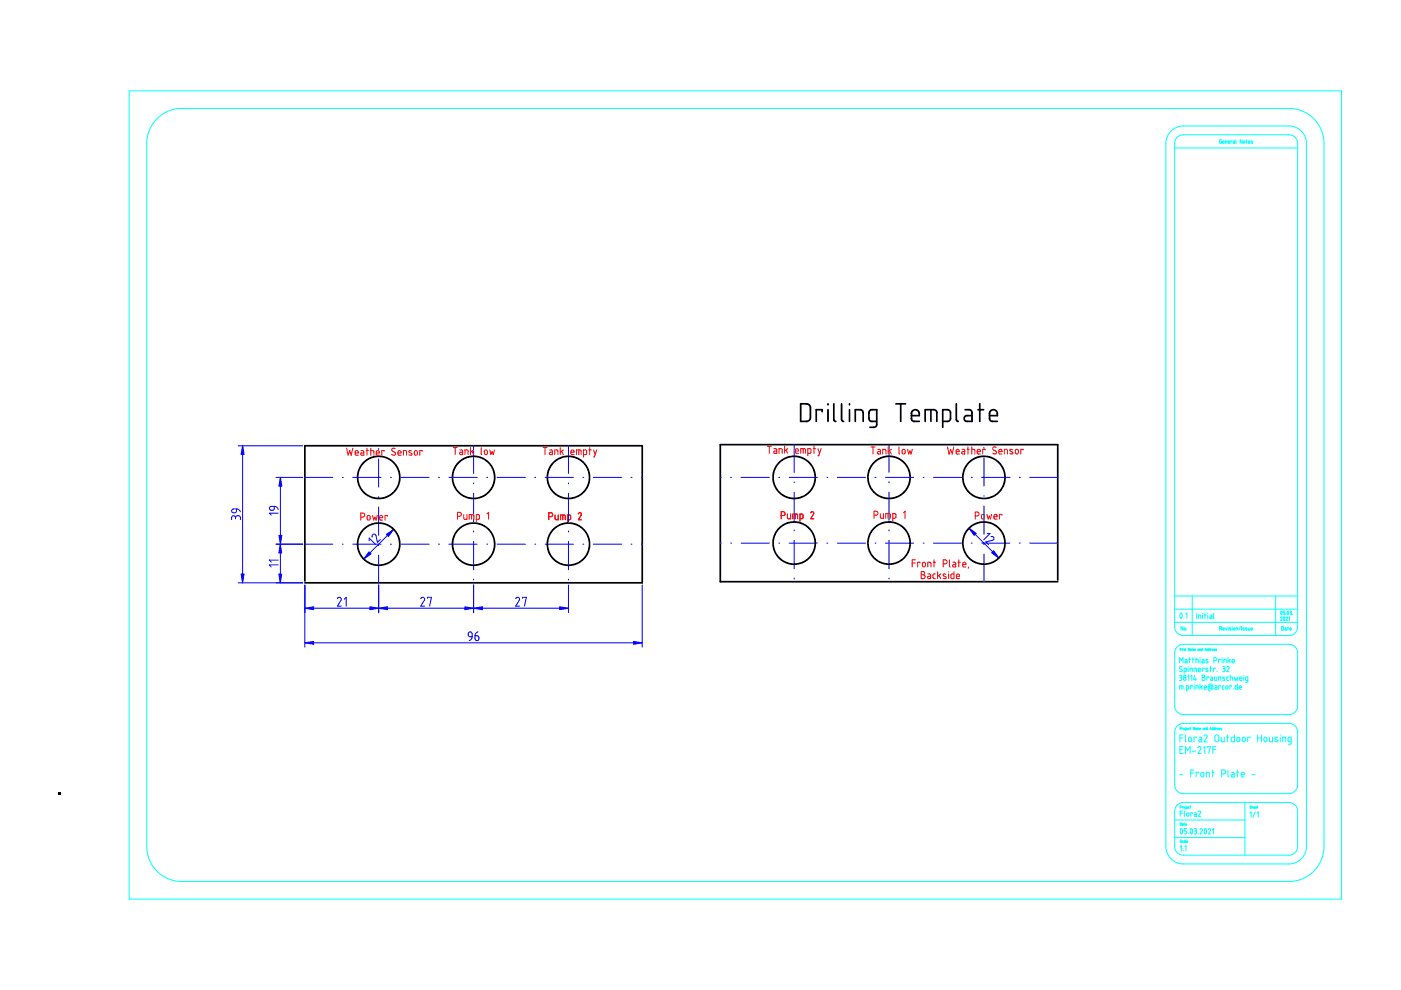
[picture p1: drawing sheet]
<svg xmlns="http://www.w3.org/2000/svg" width="297mm" height="210mm" viewBox="0 0 297 210" stroke-linecap="round" stroke-linejoin="round" font-family="sans-serif">
<g fill="none" stroke="#000" stroke-width=".36">
<path d="M169.8 85.6h1.4l.5 .5 .1 2.5-.1 .4-.5 .3h-1.4zM174.3 87.3v-.4h-1.2v2.4M175.6 85.6v.2M175.6 86.9v2.4M176.8 85.6v3.4l.1 .2 .3 .1M178.4 85.6v3.3l.1 .3 .4 .1M180.1 85.6v.2M180.1 86.9v2.4M181.3 89.3v-2.4h1.2l.3 .2 .2 .3v1.9M185.9 89.3h-1.2l-.4-.3-.1-1.6 .3-.4 1.4-.1v3.2l-.4 .5h-1.1M189.9 85.6h2.1M191 85.6v3.7"/>
<path d="M193.3 88.1h1.6v-.6l-.3-.4-.6-.2-.6 .3-.1 .3v1.4l.4 .4h1.2M196.2 89.3v-2.4h1.9l.3 .1 .2 .4v1.9M197.4 86.9v2.4M199.9 89.3h1.1l.4-.3 .1-1.6-.3-.4-1.3-.1v3.7M202.8 85.6v3.3l.1 .3 .3 .1M204.6 86.9h1.1l.4 .5v1.9l-1.5-.1-.2-.3 .2-.7 1.5-.1M207.3 86.9h1.3M207.7 85.6v3.7M209.8 88.1h1.7l-.1-.6-.3-.5-.6-.1-.6 .4-.1 1.6 .4 .4h1.3M64.6 123.2v-28.7h71.6v29.1h-71.6M224.3 123v-28.7h-71.6v29h71.6M12.5 168.3h.1"/>
<circle cx="80.3" cy="101.2" r="4.5"/>
<circle cx="80.3" cy="115.4" r="4.5"/>
<circle cx="100.4" cy="101.2" r="4.5"/>
<circle cx="100.4" cy="115.4" r="4.5"/>
<circle cx="120.5" cy="101.2" r="4.5"/>
<circle cx="120.5" cy="115.4" r="4.5"/>
<circle cx="168.4" cy="101.2" r="4.5"/>
<circle cx="168.4" cy="115.1" r="4.5"/>
<circle cx="188.5" cy="101.2" r="4.5"/>
<circle cx="188.5" cy="115.2" r="4.5"/>
<circle cx="208.6" cy="115.2" r="4.5"/>
<circle cx="208.6" cy="101.2" r="4.5"/>
</g>
<circle cx="12.5" cy="168.3" r=".18" fill="#000"/>
<g fill="none" stroke="#0ff" stroke-width=".21">
<path d="M27.4 19.3h257v171.3h-257zM33.1 25.3l1.1-.9 1.3-.8 1.4-.4 1.2-.2h235.6l1.8 .3 1.7 .8 1.3 1 1 1.2 .8 1.6 .4 2.1v149.9l-.3 1.8-.8 1.8-1.2 1.3-1.2 1-1.7 .8-1.8 .3h-235.5l-1.8-.3-1.7-.8-1.7-1.4-.9-1.2-.7-1.8-.3-1.6v-149.8l.2-1.1 .4-1.3 .5-1zM248.2 27.9l1.2-.9 1.2-.3h23l1.2 .3 1 .7 .8 1 .4 1.2v149.9l-.3 1.2-.8 1.1-.8 .6-1.2 .4-23.5 .1-1-.3-.9-.6-1-1.2-.3-1.1v-149.8l.3-1.2zM249 31.4h26.1M249.6 29.1l1.1-.5h22.8l1 .4 .6 1v103.1l-.4 1-1.1 .6h-22.9l-1-.4-.6-1-.1-103 .2-.6zM259 29.6l-.4 .2 .1 .6h.3l-.1-.4M259.2 30.1h.4l-.1-.2-.2 .1-.1 .2 .4 .2M259.8 30.4v-.5h.3v.5M260.4 30.1h.3l-.1-.2-.2 .1v.3l.3 .1M261.2 30l-.2-.1v.5M261.5 29.9l.3 .1v.4h-.3v-.2l.3-.1M262 29.6l.1 .8"/>
<path d="M263.4 29.6v.8l-.5-.8v.8M264.2 29.9h.2M264.3 29.6v.8M264.7 30.1h.3v-.2l-.3 .1v.2l.3 .2M265.5 29.9h-.2v.1l.3 .2v.2l-.3-.1M249 126.4h26.1M249 129.2h26.1M249 132h26.1M249.6 137.2l.6-.4 .5-.2h22.7l.8 .2 .7 .7 .2 .8v11.6l-.2 .6-.5 .7-1 .3h-22.7l-.6-.2-.7-.6-.4-.9v-11.5l.2-.6zM250.2 137.7h.2M250.3 130a.41 .41 0 0 1 .4 .2 .41 .41 0 0 1-.1 .5 .28 .28 0 0 1-.2 .4 .28 .28 0 0 1-.2-.5zM250.4 137.5h-.2v.4"/>
<path d="M250.6 137.5h.1M250.6 137.6v.3M250.8 132.9v.7l-.4-.7v.7M250.9 137.7l-.2-.1v.3M251 131v.1M251.1 137.9v-.3h.3v.3M251.2 137.6v.3M251.2 139.8l.5 .1v.6h-.5v-.3h.5M251.4 130.2l.3-.2v1.1M251.6 133.6h.1M252.1 139.8h.3M252.2 137.5v.4l-.3-.4v.4"/>
<path d="M252.2 139.4v1.1M252.4 137.6l.2 .1v.2h-.3l.3-.1M252.7 137.9v-.3l.3 .1v.2M252.8 126.4v8.3M252.8 139.8h.4M252.9 137.6v.3M252.9 139.4v1.1M253.2 137.8h.2v-.2l-.2 .3h.2M253.6 139.8l.4 .1v.6M253.6 139.4v1.1M253.7 130v1.1M254 137.6h.1l.1 .3h-.2l.2-.1"/>
<path d="M254.1 131.1v-.7l.5 .1v.6M254.3 137.9v-.3h.2l.1 .3M254.4 139.4v.1M254.4 139.8v.7M254.8 139.8l.4 .1 .1 .6h-.5l.1-.3h.4M254.9 137.5v.4h-.1l-.1-.2 .2-.1M255 130v.1M255 130.4v.7M255.3 130.4h.4M255.4 137.9l.2-.4 .2 .4M255.5 130v1.1M255.5 137.8h.2"/>
<path d="M256.1 130v.1M256.1 130.4v.7M256.1 139.9a.21 .21 0 0 0-.3-.1 .21 .21 0 0 0-.1 .3l.4 .2a.24 .24 0 0 1-.1 .3 .24 .24 0 0 1-.3-.1M256.1 137.5v.4h-.1l-.1-.2 .2-.1M256.5 137.5v.4h-.1l-.1-.3h.2M256.5 130.4l.4 .1v.6h-.4v-.3h.4M256.8 137.7l-.1-.1v.3M257 137.8h.2v-.2h-.2v.3h.2M257.3 130v1.1h.2M257.6 137.6h-.2l.2 .3h-.2M257.9 137.6l-.2 .1 .3 .2h-.3M258.6 133.3h.2"/>
<path d="M258.7 139.9v-.1h-.3v.7M258.8 133.3a.2 .2 0 0 0 .2-.2 .2 .2 0 0 0-.2-.2h-.2v.7M258.8 133.3l.2 .3M259.1 139.4v.1M259.1 139.8v.7M259.3 133.3h.3l-.1-.2-.2 .1v.3l.3 .1M259.8 133.1l.2 .5 .2-.5M260.3 139.4v1.1M260.4 132.9h.1M260.4 133.1v.5M260.8 139.8l-.5 .4M261 133.2h-.3l.3 .3-.3 .1"/>
<path d="M261.3 132.9h.1M261.3 133.1v.5M262.1 133.6v-.5l.3 .1v.4M263 132.9l-.3 .7M263.2 132.9v.7M263.8 133.2h-.3l.3 .2v.2h-.3M264.4 133.2l-.3-.1v.2l.3 .2-.3 .1M264.6 133.1l.2 .5h.2v-.5M265.2 133.3h.4l-.1-.1h-.2l-.1 .3 .4 .1M270.5 126.4v8.3M271.5 130.9l.1-.1 .2 .1-.3 .7h.3M271.6 129.6h.2v.3a.2 .2 0 0 1 0 .3 .2 .2 0 0 1-.3 0z"/>
<path d="M271.7 132.9h.4l-.1 .7h-.3zM272.2 130.9h.1l.1 .2a.24 .24 0 0 1 0 .4 .24 .24 0 0 1-.3 0 .24 .24 0 0 1 0-.4zM272.4 129.6h-.3v.3l.3 .2-.1 .2h-.2M272.4 133.1l.3 .1v.4h-.2l-.1-.2 .3-.1M272.6 130.9l.2-.1 .2 .1-.4 .7h.4M272.6 130.3h.1M273 129.6a.35 .35 0 0 1 .3 .3 .35 .35 0 0 1-.1 .3 .32 .32 0 0 1-.3-.2 .32 .32 0 0 1 0-.3zM273 133.1h.2M273.1 132.9v.7M273.2 131l.2-.2v.8M273.5 133.3h.3v-.1l-.2-.1-.1 .4 .3 .1M273.5 129.6l.3 .1-.2 .2"/>
<path d="M273.6 129.9h.1M273.6 129.9l.2 .3-.3 .1M274.1 130.3h.1M249.6 153.9l.6-.4 .5-.1h22.7l.8 .2 .7 .7 .2 .7v11.6l-.2 .7-.5 .6-1 .4h-22.7l-.6-.2-.7-.6-.4-1v-11.4l.2-.6zM250.1 143.2h.2a.25 .25 0 0 1 .3 .2 .25 .25 0 0 1-.3 .3M250.1 146.1v-.7l.7 .1v.6M250.1 140.5v-1.1l.3 .7 .4-.7v1.1M250.2 156.5h.6M250.2 158.9h.5M250.2 143.7h.1M250.2 154.5h.2v-.3h-.2v.5M250.3 143.7a.31 .31 0 0 1 .3 .3 .31 .31 0 0 1-.3 .3h-.2"/>
<path d="M250.4 145.4v.7M250.6 141.4a.29 .29 0 0 0-.4 0 .29 .29 0 0 0 0 .4l.3 .1a.31 .31 0 0 1 0 .5 .31 .31 0 0 1-.4-.1M250.8 154.4h-.2v.3M250.8 155.8h-.6v1.5M250.8 158.3h-.6v1.5h.6M251.1 142.4l.4-.1v-.6h-.4v1.1M251.2 146.1h.1M251.3 155.8v1.4l.2 .1M251.3 159.8v-1.5l.5 .8 .5-.8v1.5M251.4 154.4l-.1 .5M251.4 154.2h.1M251.6 146.1h.4v-.7h-.4v1.1"/>
<path d="M251.6 154.5h.2v-.1l-.2 .1v.2h.2M251.8 143.4l.3-.2v1.1M251.9 141.3v.1M251.9 141.7v.7M252.1 156.4l.1-.1a.31 .31 0 0 1 .3 0 .31 .31 0 0 1 .1 .3v.5a.33 .33 0 0 1-.3 .2 .33 .33 0 0 1-.3-.3zM252.1 154.4h-.1v.3h.1M252.3 142.4v-.7l.5 .1v.6M252.3 154.4h.2M252.4 154.2v.5M252.4 143.4l.3-.2v1.1M252.8 145.5v-.1h-.4v.7M252.8 159.3h.7"/>
<path d="M253.2 142.4v-.7l.5 .1v.6M253.2 145v.1M253.2 145.4v.7M253.3 154.2v.5l-.3-.5v.5M253.3 143.2l-.3 .8h.7M253.4 154.4h.2v.3h-.2l.2-.2M253.5 143.8v.5M253.6 146.1v-.7l.4 .1v.6M253.6 156.5v-.2h-.4v1M253.8 154.7v-.3h.3v.3M254 154.4v.3M254 158.5a.33 .33 0 0 1 .4-.2 .33 .33 0 0 1 .2 .5l-.6 1h.6"/>
<path d="M254 142h.6v-.1a.25 .25 0 0 0-.3-.2 .25 .25 0 0 0-.3 .2l.1 .5h.5M254.2 156.3h.4l.2 .2v.8h-.4a.24 .24 0 0 1-.3-.3 .24 .24 0 0 1 .3-.2h.4M254.3 154.5h.2l-.1-.1-.1 .3h.2M254.4 145v1.1M254.6 145.6l.3 .5M254.9 143.2h.3a.25 .25 0 0 1 .2 .2 .25 .25 0 0 1-.2 .3 .31 .31 0 0 1 .3 .3 .31 .31 0 0 1-.3 .3h-.3zM254.9 143.7h.3M254.9 145.4l-.5 .4M255.1 154.4h.1v.3h-.1l.1-.2M255.1 158.6l.4-.3v1.5M255.3 145.8h.5v-.2a.24 .24 0 0 0-.3-.2 .24 .24 0 0 0-.2 .2v.5h.5M255.3 156a.34 .34 0 0 1 .4-.2 .34 .34 0 0 1 .2 .5l-.6 1h.7"/>
<path d="M255.3 141.8v-.1h-.4v.7M255.4 154.7v-.3h.2v.3M256 158.5v-.2h.6l-.3 1.5M256 154.2v.5h-.1l-.1-.2 .2-.1M256.1 141.7a.21 .21 0 0 0-.3 0 .21 .21 0 0 0-.1 .3l.4 .1a.24 .24 0 0 1-.1 .3 .24 .24 0 0 1-.3-.1M256.2 143.7v-.2h-.3v.8M256.5 154.7l.2-.5 .1 .5M256.5 141.7h.4M256.6 154.6h.2M256.6 141.3v1.1M256.7 143.5l.4 .1v.7l-.4-.1v-.3h.4M256.8 145.9l-.1 .2h-.2v-.6l.3-.1v.6l.2 .1 .1-.8-.3-.3h-.3l-.3 .4v.8l.4 .3"/>
<path d="M257.1 158.9h.7M257.2 154.2v.5h-.1l-.1-.2 .2-.1M257.4 140.1h.3a.32 .32 0 0 0 .3-.4 .32 .32 0 0 0-.3-.3h-.3v1.1M257.5 143.5v.6l.1 .2h.4v-.8M257.6 145.4l.4 .1v.6h-.4v-.3h.4M257.6 154.2v.5h-.2v-.3h.2M257.6 156l.5-.2 .3 .3v.9l-.3 .3-.3-.1-.2-.2zM257.6 141.8v-.1h-.3v.7M257.8 158.3h-.7v1.5M257.9 154.4h-.2v.3M258 142.3v.1M258.1 154.5h.2l-.1-.1-.1 .3h.2"/>
<path d="M258.4 144.3v-.8l.4 .1v.7M258.6 154.4l-.1 .1 .2 .2h-.2M258.8 145.5v-.1h-.4v.7M258.9 156.3v.8l.2 .2h.5v-1M259 154.4l-.2 .1 .2 .2h-.2M259.2 141.3h.3a.25 .25 0 0 1 .2 .2 .25 .25 0 0 1-.2 .3M259.4 141.8h.1M259.5 140.5v-.7l.4 .1 .1 .6M259.5 141.8a.34 .34 0 0 1 .2 .3 .34 .34 0 0 1-.2 .3h-.3M259.5 145.4l-.4 .1v.5l.4 .1M259.7 143.6a.22 .22 0 0 0-.3-.1 .22 .22 0 0 0-.1 .3l.3 .2a.23 .23 0 0 1 0 .3 .23 .23 0 0 1-.4-.1M260 145.4l.3 .1 .1 .4a.24 .24 0 0 1-.3 .2 .24 .24 0 0 1-.2-.2z"/>
<path d="M260.1 156.3h.5M260.1 141.5a.25 .25 0 0 1 .3-.2 .25 .25 0 0 1 .2 .4l-.5 .7h.5M260.2 155.8v1.5M260.5 143.5l-.4 .2v.5l.4 .1M260.6 140l.2 .5M260.8 143.5l.5 .1v.7M260.8 143.2v1.1M261.1 145.5v-.1h-.3v.7M261.2 140.2h.5v-.1a.24 .24 0 0 0-.2-.3 .24 .24 0 0 0-.3 .3l.1 .4h.4M261.5 146.1h.1M261.7 143.5l.2 .8 .2-.5 .2 .5 .2-.8M261.7 155.8v1.5l-.6-.1v-.8l.6-.1"/>
<path d="M262.3 156.4l.1-.1a.31 .31 0 0 1 .3 0 .31 .31 0 0 1 .2 .3l-.1 .5a.33 .33 0 0 1-.3 .2 .33 .33 0 0 1-.3-.3zM262.4 145v1.1h-.5v-.6l.5-.1M262.7 145.8h.5v-.2a.24 .24 0 0 0-.2-.2 .24 .24 0 0 0-.3 .2l.1 .5h.4M262.8 143.9h.5v-.1a.25 .25 0 0 0-.2-.3 .25 .25 0 0 0-.3 .3l.1 .4 .4 .1M263.4 156.4a.34 .34 0 0 1 .4-.1 .34 .34 0 0 1 .2 .3v.5a.33 .33 0 0 1-.4 .2 .33 .33 0 0 1-.2-.3zM263.7 143.2h.1M263.7 143.5v.8M264.6 144.3l-.5-.1v-.6l.5-.1v1l-.5 .2M265 156.5v-.2h-.5v1M266.6 155.8v1.5M266.6 156.5h.9M267.5 155.8v1.5"/>
<path d="M268 156.4a.34 .34 0 0 1 .4-.1 .34 .34 0 0 1 .2 .3v.5a.33 .33 0 0 1-.4 .2 .33 .33 0 0 1-.2-.3zM269.1 156.3v.8l.2 .2h.5v-1M270.9 156.4h-.1a.27 .27 0 0 0-.4-.1 .27 .27 0 0 0 0 .4l.4 .2a.29 .29 0 0 1 0 .4 .29 .29 0 0 1-.4-.1h-.1M271.4 155.8v.1M271.4 156.3v1M271.9 157.3v-1l.7 .1v.9M273.8 157.3l-.6-.1-.1-.7 .1-.2h.6v1.2l-.2 .3h-.4M249 177.6h14.9M249 173.9h14.9M249.6 170.7l.6-.4 .5-.2 23.2 .1 .8 .7 .4 .9-.1 8.2-.6 1-.9 .3-23.2-.1-.8-.5-.5-1.1v-7.7l.2-.7zM250.2 164.3h.6M250.2 171.2l.2-.1v-.2h-.2v.5"/>
<path d="M250.2 174.5l.3 .1-.1 .4h-.2zM250.2 179.6l.3-.3v1.1M250.2 172.4h.5M250.3 175.7a.41 .41 0 0 1 .4 .3 .41 .41 0 0 1 0 .4 .28 .28 0 0 1-.3 .4 .28 .28 0 0 1-.2-.4zM250.4 178.2h-.2l.2 .4h-.2M250.7 174.7h.1v.3h-.1l.1-.2M250.7 172h-.5v1.1M250.8 178.3l-.2 .1 .2 .2M250.8 171.1l-.2-.1v.4M250.8 179.8v.1M251 178.3h.2v.3h-.2l.2-.1M251 174.7h.2"/>
<path d="M251.1 174.5v.5M251.1 172l.1 1.1M251.2 179.6l.3-.3v1.1M251.3 178.1l.1 .5M251.3 174.8h.2v-.1h-.1l-.1 .2 .2 .1M251.4 171l-.1 .5M251.4 170.9h.1M251.5 178.5h.3l-.1-.2-.2 .2 .3 .1M251.6 175.7h-.5v.5h.3l.2 .2-.1 .3-.4 .1M251.6 171.2h.2v-.2l-.2 .3 .2 .1M251.7 172.4h.3l.1 .4a.24 .24 0 0 1-.3 .3 .24 .24 0 0 1-.2-.3zM252 176.7v.1"/>
<path d="M252.1 171l-.1 .1v.2l.1 .1M252.3 171h.2M252.4 170.9v.5M252.5 175.7a.41 .41 0 0 1 .3 .3 .41 .41 0 0 1 0 .4 .29 .29 0 0 1-.2 .4 .29 .29 0 0 1-.3-.4zM252.5 163.9h.6M252.8 172.4l-.3-.1v.8M253.1 163.3h-.6v1.4M253.2 175.7h.2a.24 .24 0 0 1 .3 .2 .24 .24 0 0 1-.3 .3M253.3 172.3l.4 .1v.7l-.5-.1 .1-.3h.4M253.3 176.2h.1M253.4 176.2l.3 .1v.3l-.5 .2M254.1 172.1a.25 .25 0 0 1 .3-.1 .25 .25 0 0 1 .1 .3l-.4 .8h.5"/>
<path d="M254.1 176.7v.1M254.1 163.9v-.2h-.5v1M254.4 175.9a.25 .25 0 0 1 .4-.2 .25 .25 0 0 1 .1 .4l-.5 .7h.5M254.7 163.8h.1a.31 .31 0 0 1 .3 0 .31 .31 0 0 1 .1 .3v.4a.34 .34 0 0 1-.3 .2 .34 .34 0 0 1-.3-.3zM255.4 175.7a.46 .46 0 0 1 .4 .8 .26 .26 0 0 1-.3 .3 .26 .26 0 0 1-.2-.4zM255.8 164.7v-1l.6 .2v.8M256.2 175.9a.25 .25 0 0 1 .3-.2 .25 .25 0 0 1 .1 .4l-.4 .7h.5M256.9 163.7h.5M257 175.9l.3-.2v1.1M257.1 163.3v1.4M259 164.1l.8-.2 .1-.3-.2-.3h-.7v1.4M260.3 163.3v1.3l.2 .1"/>
<path d="M261.1 163.7h.4l.2 .3v.7h-.4a.24 .24 0 0 1-.3-.2 .24 .24 0 0 1 .3-.2h.4M262.2 163.7h.5M262.3 163.3v1.4M263.2 164.3h.6v-.2a.33 .33 0 0 0-.3-.4 .33 .33 0 0 0-.3 .4v.6h.6M263.9 170.1v11.2M265 172.4l.3-.3v1.2M265.2 170.9l-.2 .1 .2 .3h-.2M265.4 171l.2 .1v.3M265.4 170.9v.5M265.5 164.3h.6M265.8 171.2h.2v-.2l-.2 .3 .2 .1M266.1 172.1l-.5 1.2"/>
<path d="M266.2 171.2h.2l-.1-.2-.1 .3 .2 .1M266.5 172.4l.3-.3v1.2M266.6 171h.1M266.6 170.9v.5M250.8 180.3v.1"/>
<circle cx="263.8" cy="30.1" r=".22"/>
<circle cx="251.3" cy="133.4" r=".22"/>
<circle cx="261.7" cy="133.4" r=".22"/>
<circle cx="251.1" cy="154.5" r=".15"/>
<circle cx="251.2" cy="144" r=".29"/>
<circle cx="251.2" cy="143.4" r=".25"/>
<circle cx="251.1" cy="171.2" r=".15"/>
</g>
<g fill="none" stroke="#00f" stroke-width=".21">
<path d="M50.5 94.5h13.7M51.4 94.5v29.1M80.3 95.1v.2M80.3 97.3v6M100.4 94.5v5.9M120.5 94.5v5.9M168.4 94.3v5.9M188.5 94.3v5.9M208.6 94.9v.2M208.6 97.1v6M49.2 108l.9-.1v.6l-.3 .2h-.4l-.3-.3zM49.9 109.8l-.2-.4h-.4l-.2 .3v.5"/>
<path d="M49.9 109.8l.2-.4h.6l.2 .2 .1 .6M49.9 109.8v.2M50.1 107.9l.6 .2 .3 .4M57.2 107.5l.3-.1h.6v.6l-.2 .2-.6-.1-.2-.2zM58.1 107.4l.5 .1 .4 .5M58.5 115.4h5.7M58.5 101.2h5.7M59 119.8h-1.9l.4 .4M59 118.7h-1.9l.4 .5M59 108.8h-1.9l.4 .4M59.4 115.4v8.2M59.5 101.2v14.2"/>
<path d="M64.6 115.4h6M64.6 101.2h6M72.6 115.4h.2M72.6 101.2h.2M74.8 115.4h6M74.8 101.2h6M78.3 114.7v-.6l1.3 1.3M78.9 113.9l.1-.5 .5-.1 .2 .2 .3 1.5 .6-.6M80.3 105.3v.2M80.3 107.5v6M80.3 115.5v.2M80.3 117.7v5.9"/>
<path d="M82.8 115.4h.2M82.8 101.2h.2M83.5 112.2l-6.4 6.3M85 115.4h6M85 101.2h6M93 115.4h.2M93 101.2h.2M95.2 115.4h6M95.2 101.2h6M100.4 102.4v.2M100.4 104.6v6M100.4 112.6v.2"/>
<path d="M100.4 114.8v6M103.2 115.4h.2M103.2 101.2h.2M105.4 115.4h6M105.4 101.2h6M113.4 115.4h.2M113.4 101.2h.2M115.6 115.4h6M115.6 101.2h6M120.5 102.4v.2M120.5 104.6v6M120.5 112.6v.2"/>
<path d="M120.5 114.8v6M123.6 115.4h.2M123.6 101.2h.2M125.8 115.4h6M125.8 101.2h6M133.8 115.4h.2M133.8 101.2h.2M136 115.4h.2M136 101.2h.2M152.7 115.1h.2M152.7 101.2h.2M154.9 115.1h.2"/>
<path d="M154.9 101.2h.2M157.1 115.1h6M157.1 101.2h6M165.1 115.1h.2M165.1 101.2h.2M167.3 115.1h6M167.3 101.2h6M168.4 102.2v.2M168.4 104.4v6M168.4 112.4v.2M168.4 114.6v6M175.3 115.1h.2"/>
<path d="M175.3 101.2h.2M177.5 115.1h6M177.5 101.2h6M185.5 115.1h.2M185.5 101.2h.2M187.7 115.1h6M187.7 101.2h6M188.5 102.2v.2M188.5 104.4v6M188.5 112.4v.2M188.5 114.6v6M195.7 115.1h.2"/>
<path d="M195.7 101.2h.2M197.9 115.1h6M197.9 101.2h6M205.4 112l6.4 6.3M205.9 115.1h.2M205.9 101.2h.2M208.1 115.1h6M208.1 101.2h6M208.6 105.1v.2M208.6 107.3v6M208.6 115.3v.2M208.6 117.5v5.8"/>
<path d="M209.3 113.1h.6l-1.3 1.3M210.1 113.8h.4l.2 .5-.2 .3-1.5 .3 .6 .6M216.1 115.1h.2M216.1 101.2h.2M218.3 115.1h6M218.3 101.2h6M50.5 123.6h13.7M64.6 136.3h71.6M64.6 124v13.2M64.6 129h55.9M71.5 126.9l.3-.2 .3-.1 .3 .4-.9 1.5h.9M73 127l.4-.4v1.9"/>
<path d="M80.3 124v5.9M89.2 126.9l.2-.2 .3-.1 .3 .4-.8 1.5h.8M90.7 126.8v-.2h.8l-.4 1.9M99.3 134.2l.4-.2 .3 .1 .1 .9h-.5l-.3-.2zM100.1 135l-.2 .5-.4 .3M100.4 122.8v.2M100.4 124v5.9M100.7 134.8l.8 .1-.1 .8-.4 .1-.2-.1zM101.3 134l-.4 .3-.2 .5M109.3 126.9l.3-.3 .5 .2v.5l-.8 1.2h.9M110.8 126.8v-.2h.8l-.4 1.9M120.5 122.8v.2"/>
<path d="M120.5 124v5.9M136.2 124v13.2M168.4 122.6v.2M188.5 122.6v.2"/>
</g>
<g fill="#00f" stroke="#00f" stroke-width=".21">
<path d="M64.6 136.3l1.9-.3v.6z"/>
<path d="M134.3 136l1.9 .3-1.9 .3z"/>
<path d="M64.6 129l1.9-.3v.6z"/>
<path d="M78.4 128.7l1.9 .3-1.9 .3z"/>
<path d="M80.3 129l1.8-.3v.6z"/>
<path d="M98.6 128.7l1.8 .3-1.8 .3z"/>
<path d="M100.4 129l1.9-.3v.6z"/>
<path d="M118.7 128.7l1.8 .3-1.8 .3z"/>
<path d="M59.1 121.7h.6l-.3 1.9z"/>
<path d="M59.4 115.4l.3 1.8h-.6z"/>
<path d="M51.1 121.7h.7l-.4 1.9z"/>
<path d="M51.4 94.5l.4 1.9h-.7z"/>
<path d="M78.2 117l.5 .4-1.6 1.1z"/>
<path d="M81.9 113.3l1.6-1.1-1.1 1.5z"/>
<path d="M210.2 117.2l.5-.4 1.1 1.5z"/>
<path d="M205.4 112l1.6 1.1-.5 .4z"/>
<path d="M59.1 113.5h.7l-.3 1.9z"/>
<path d="M59.5 101.2l.3 1.9h-.7z"/>
</g>
<g fill="none" stroke="#f00" stroke-width=".21">
<path d="M73.5 95l.3 1.5 .3-1 .4 1 .3-1.5M75.3 96h.7l-.1-.3a.33 .33 0 0 0-.3-.2 .33 .33 0 0 0-.3 .4l.1 .5 .6 .1M76.5 95.5h.4l.2 .3v.7h-.4a.24 .24 0 0 1-.2-.2 .24 .24 0 0 1 .2-.3h.4M77.6 95.5h.5M77.8 95v1.5M78.6 95.5l.6 .2 .1 .8M78.6 95v1.5M79.8 96h.6v-.3a.33 .33 0 0 0-.4-.2 .33 .33 0 0 0-.2 .4v.5l.6 .1M81.4 95.7v-.2h-.5v1M83.8 95.1l-.3-.1a.33 .33 0 0 0-.4 .2 .33 .33 0 0 0 .1 .5l.5 .2a.41 .41 0 0 1-.1 .6 .41 .41 0 0 1-.6-.1M84.4 96h.6v-.3a.33 .33 0 0 0-.4-.2 .33 .33 0 0 0-.2 .4v.5l.6 .1M85.5 96.5v-1l.6 .2 .1 .8"/>
<path d="M87.3 95.6h-.1a.27 .27 0 0 0-.4-.1 .27 .27 0 0 0 0 .4l.4 .2a.29 .29 0 0 1 0 .5 .29 .29 0 0 1-.4-.1l-.1-.1M87.9 95.6h.5l.1 .7a.34 .34 0 0 1-.4 .2 .34 .34 0 0 1-.3-.3zM89.5 95.7v-.2h-.5v1M96.1 94.9h.8M96.5 94.9v1.5M97.5 95.4h.4l.2 .2v.8h-.4a.25 .25 0 0 1-.3-.3 .25 .25 0 0 1 .3-.2h.4M98.6 96.4v-1l.6 .1 .1 .9M99.7 94.9v1.5M100 95.7l.4 .7M100.4 95.4l-.7 .5M102 94.9v1.4l.2 .1M102.7 95.5a.34 .34 0 0 1 .4-.1 .34 .34 0 0 1 .2 .3v.4a.33 .33 0 0 1-.3 .3 .33 .33 0 0 1-.3-.3z"/>
<path d="M103.8 95.4l.3 1 .2-.7 .3 .7 .2-1M115.1 94.9h.9M115.5 94.9v1.5M116.5 95.4h.4l.2 .3v.7h-.4a.25 .25 0 0 1-.2-.3 .25 .25 0 0 1 .2-.2h.4M117.6 96.4v-1l.6 .1 .1 .9M118.8 94.9v1.5M119.1 95.7l.3 .7M119.4 95.4l-.6 .5M121.1 95.9h.6v-.2a.34 .34 0 0 0-.3-.3 .34 .34 0 0 0-.3 .3v.6l.6 .1M122.2 96.4v-1l.9 .1 .1 .9M122.7 95.4v1M123.7 96.4l.6-.1v-.8l-.6-.1v1.5"/>
<path d="M124.9 95.4h.5M125 94.9v1.5M125.9 95.4l.3 1M126.5 95.4l-.5 1.5h-.1M162.7 94.6h.8M163.1 94.6v1.5M164.1 95.1h.4l.2 .2v.8h-.4a.24 .24 0 0 1-.3-.2 .24 .24 0 0 1 .3-.3h.4M165.2 96.1v-1l.6 .1v.9M166.3 94.6v1.5M166.6 95.4l.4 .7M167 95.1l-.7 .5M168.6 95.6h.7l-.1-.3a.33 .33 0 0 0-.3-.2 .33 .33 0 0 0-.3 .4l.1 .5 .6 .1"/>
<path d="M169.8 96.1v-1l.9 .1 .1 .9M170.3 95.1v1M171.3 96.1l.6-.1v-.7l-.1-.2h-.5v1.5M172.4 95.1h.5M172.6 94.6v1.5M173.4 95.1l.4 1M174.1 95.1l-.5 1.5h-.2M184.7 94.8h.8M185.1 94.8v1.5M186.1 95.3h.4l.2 .2v.8h-.5a.25 .25 0 0 1-.2-.3 .25 .25 0 0 1 .2-.2h.5M187.2 96.3v-1l.6 .1v.9M188.3 94.8v1.5"/>
<path d="M188.6 95.5l.4 .8M189 95.3l-.7 .5M190.6 94.8v1.3l.2 .2M191.3 95.4a.33 .33 0 0 1 .4-.1 .33 .33 0 0 1 .2 .3v.3a.33 .33 0 0 1-.3 .4 .33 .33 0 0 1-.3-.4zM192.4 95.3l.3 1 .2-.7 .3 .7 .2-1M200.9 94.8l.3 1.5 .3-1 .4 1 .3-1.5M202.7 95.8h.7v-.3a.34 .34 0 0 0-.4-.2 .34 .34 0 0 0-.3 .3l.1 .6 .6 .1M204 95.3h.4l.1 .1v.9h-.4a.25 .25 0 0 1-.2-.3 .25 .25 0 0 1 .2-.2h.4M205 95.3h.5M205.2 94.8v1.5M206 95.3h.5l.2 .1v.9M206 94.8v1.5"/>
<path d="M207.2 95.8h.7l-.1-.3a.34 .34 0 0 0-.3-.2 .34 .34 0 0 0-.3 .3l.1 .6 .6 .1M208.9 95.4v-.1h-.6v1M211.2 94.8h-.3a.34 .34 0 0 0-.4 .1 .34 .34 0 0 0 .1 .5l.5 .3a.41 .41 0 0 1 0 .6 .41 .41 0 0 1-.6-.2M211.8 95.8h.6v-.3a.34 .34 0 0 0-.3-.2 .34 .34 0 0 0-.3 .3l.1 .6 .5 .1M212.9 96.3v-1l.7 .1v.9M214.7 95.4l-.1-.1a.26 .26 0 0 0-.4 0 .26 .26 0 0 0 0 .4l.5 .2a.32 .32 0 0 1-.2 .4 .32 .32 0 0 1-.4-.1M215.3 95.4a.33 .33 0 0 1 .4-.1 .33 .33 0 0 1 .2 .3v.3a.33 .33 0 0 1-.3 .4 .33 .33 0 0 1-.3-.4zM216.9 95.4v-.1h-.5v1M76.5 109.6l.7-.1 .1-.2-.1-.4-.7-.1v1.5M77.9 109.4a.34 .34 0 0 1 .3-.1 .34 .34 0 0 1 .3 .3v.4a.33 .33 0 0 1-.4 .3 .33 .33 0 0 1-.3-.4zM79 109.3l.2 1 .3-.7 .2 .7 .3-1M80.5 109.8h.6v-.2a.33 .33 0 0 0-.3-.3 .33 .33 0 0 0-.3 .3v.6l.6 .1"/>
<path d="M82.1 109.5v-.2h-.5v1M97 109.5l.7-.2 .1-.3-.1-.3-.7-.1v1.5M98.3 109.1v.8l.2 .2h.5v-1M99.5 110.1v-1l.9 .1 .1 .9M100 109.1v1M101 110.1l.6-.1v-.8l-.6-.1v1.5M103.3 109l.3-.4v1.5M116.4 109.5h.5l.2-.2 .1-.3-.2-.2-.6-.1v1.5M117.7 109.2v.8l.1 .2h.5v-1M118.9 110.2v-1l.9 .1v.9M119.3 109.2v1M120.3 110.2l.7-.1-.1-.9h-.6v1.5"/>
<path d="M122.6 109a.33 .33 0 0 1 .5-.3 .33 .33 0 0 1 .1 .5l-.6 1h.7M165.6 109.3l.7-.1 .2-.2-.1-.3-.3-.2h-.5v1.5M166.9 109l.1 .8 .2 .2h.4v-1M168.1 110v-1l1 .1v.9M168.6 109v1M169.6 110h.5l.2-.2v-.6l-.2-.2h-.5v1.5M171.9 108.7v-.1a.33 .33 0 0 1 .5-.1 .33 .33 0 0 1 .1 .5l-.6 1h.6M185.3 109.2l.8-.1v-.3l-.2-.4h-.6v1.5M186.6 108.9v.8l.3 .2h.4v-1M187.8 109.9v-1l.9 .1 .1 .9M188.3 108.9v1M189.3 109.9l.6-.1v-.7l-.1-.2h-.5v1.5"/>
<path d="M191.6 108.7l.3-.3v1.5M193.4 119.4h.7M194.1 118.7h-.7v1.5M195.1 119.4v-.2h-.5v1M195.6 119.3a.35 .35 0 0 1 .4-.1 .35 .35 0 0 1 .2 .3v.4a.32 .32 0 0 1-.4 .3 .32 .32 0 0 1-.2-.3zM197.9 119.2h.5M198 118.7v1.5M200 119.5h.6l.2-.3-.1-.3-.2-.2h-.5v1.5M201.3 118.7v1.3l.2 .2M202.1 119.2h.3l.2 .2v.8h-.4a.25 .25 0 0 1-.2-.2 .25 .25 0 0 1 .2-.3h.4M203.1 119.2h.5M203.3 118.7v1.5"/>
<path d="M204.1 119.7h.7v-.2a.34 .34 0 0 0-.4-.3 .34 .34 0 0 0-.3 .3l.1 .6 .6 .1M206.8 109.4l.7-.2 .1-.3-.1-.3h-.7v1.4M208.2 109.1h.1a.31 .31 0 0 1 .3 0 .31 .31 0 0 1 .1 .3v.4a.34 .34 0 0 1-.3 .2 .34 .34 0 0 1-.3-.3zM209.3 109.1l.2 .9 .2-.6 .3 .6 .2-.9M210.7 109.6h.7v-.2a.34 .34 0 0 0-.3-.3 .34 .34 0 0 0-.4 .3l.1 .6h.6M212.4 109.2v-.1h-.5v.9M195.3 121.2h.4a.33 .33 0 0 1 .4 .3 .33 .33 0 0 1-.4 .4l.4 .1v.4l-.2 .3h-.6zM195.3 121.9h.4M196.7 120.2v-1l.6 .1 .1 .9M196.7 121.7h.4l.2 .2v.8h-.4a.24 .24 0 0 1-.3-.3 .24 .24 0 0 1 .3-.2h.4M198.3 121.7h-.3l-.2 .2 .1 .7 .4 .1M198.8 121.2v1.5"/>
<path d="M199.1 122l.4 .7M199.5 121.7l-.7 .5M200.5 121.8h-.1a.26 .26 0 0 0-.3-.1 .26 .26 0 0 0 0 .4l.4 .2a.31 .31 0 0 1-.1 .4 .31 .31 0 0 1-.4-.1M201.1 121.2v.1M201.1 121.7v1M202.3 121.2v1.5h-.5l-.2-.2v-.6l.2-.2h.5M202.8 122.2h.6v-.3a.33 .33 0 0 0-.4-.2 .33 .33 0 0 0-.2 .3v.6l.6 .1M205.4 120.2l-.1 .3"/>
</g>
</svg>
